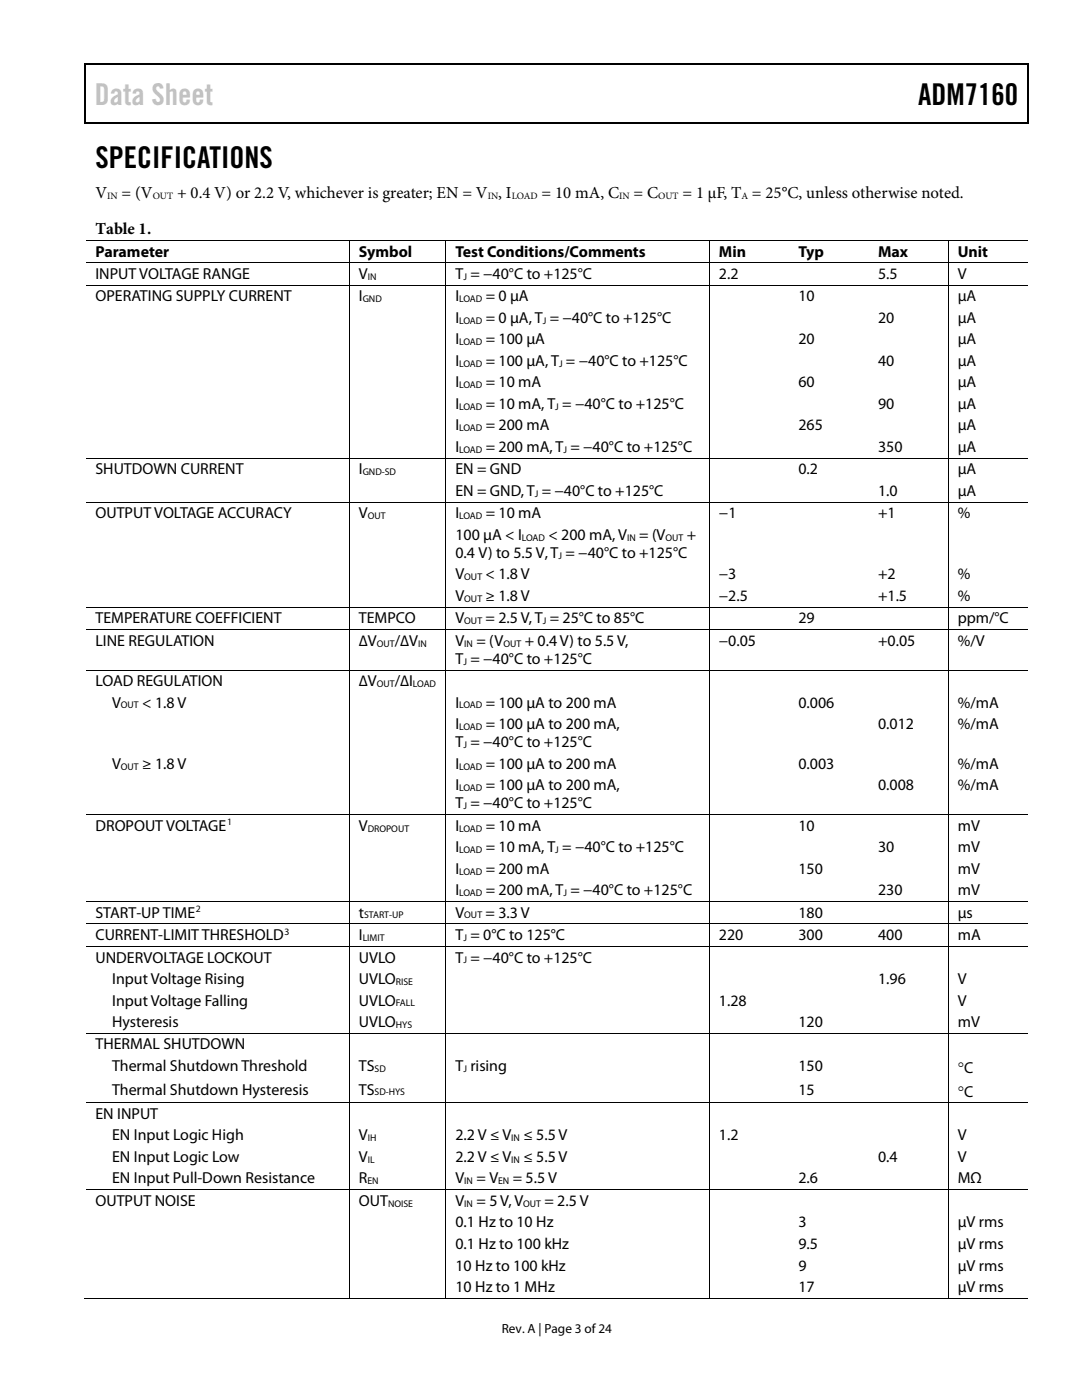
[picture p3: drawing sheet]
<svg xmlns="http://www.w3.org/2000/svg" width="216mm" height="279mm" viewBox="0 0 216 279" stroke-linecap="round" stroke-linejoin="round" font-family="sans-serif">
<defs><g id="words">
<text font-size="6" fill="#c1c1c1" x="18.9" y="21">Data Sheet</text>
<g font-size="6">
<text x="183.2" y="21">ADM7160</text>
<text x="19" y="33.6">SPECIFICATIONS</text>
</g>
<g font-size="3.3">
<text x="19" y="39.5">V</text>
<text x="24.3" y="39.5">= (V</text>
<text x="35.3" y="39.5">+ 0.4 V) or 2.2 V, whichever is greater; EN = V , I</text>
<text x="108.1" y="39.5">= 10 mA, C</text>
<text x="126.4" y="39.5">= C</text>
<text x="136.2" y="39.5">= 1 µF, T = 25°C, unless otherwise noted.</text>
<text x="19.1" y="46.6">Table 1.</text>
</g>
<g font-size="3.2">
<text x="19" y="51.2">Parameter</text>
<text x="71.6" y="51.2">Symbol</text>
<text x="90.9" y="51.2">Test Conditions/Comments</text>
<text x="143.4" y="51.2">Min</text>
<text x="159.3" y="51.2">Typ</text>
<text x="175.2" y="51.2">Max</text>
<text x="191.1" y="51.2">Unit</text>
<text x="19" y="55.6">INPUT VOLTAGE RANGE</text>
<text x="71.6" y="55.6">V</text>
<text x="90.9" y="55.6">T = −40°C to +125°C</text>
<text x="143.4" y="55.6">2.2</text>
<text x="175.2" y="55.6">5.5</text>
<text x="191.1" y="55.6">V</text>
<text x="19" y="60.1">OPERATING SUPPLY CURRENT</text>
<text x="71.6" y="60.1">I</text>
<text x="90.9" y="64.4">I</text>
<text x="90.9" y="60.1">I</text>
<text x="96.9" y="60.1">= 0 µA</text>
<text x="96.9" y="64.4">= 0 µA, T = −40°C to +125°C</text>
<text x="159.3" y="60.1">10</text>
<text x="175.2" y="64.4">20</text>
<text x="191.1" y="64.4">µA</text>
<text x="191.1" y="60.1">µA</text>
<text x="90.9" y="68.7">I</text>
<text x="96.9" y="68.7">= 100 µA</text>
<text x="159.3" y="68.7">20</text>
<text x="191.1" y="68.7">µA</text>
<text x="90.9" y="73">I</text>
<text x="90.9" y="77.3">I</text>
<text x="96.9" y="73">= 100 µA, T = −40°C to +125°C</text>
<text x="96.9" y="77.3">= 10 mA</text>
<text x="159.3" y="77.3">60</text>
<text x="175.2" y="73">40</text>
<text x="191.1" y="73">µA</text>
<text x="191.1" y="77.3">µA</text>
<text x="90.9" y="81.6">I</text>
<text x="96.9" y="81.6">= 10 mA, T = −40°C to +125°C</text>
<text x="175.2" y="81.6">90</text>
<text x="191.1" y="81.6">µA</text>
<text x="90.9" y="85.9">I</text>
<text x="96.9" y="85.9">= 200 mA</text>
<text x="159.3" y="85.9">265</text>
<text x="191.1" y="85.9">μA</text>
<text x="19" y="94.7">SHUTDOWN CURRENT</text>
<text x="71.6" y="94.7">I</text>
<text x="90.9" y="90.2">I</text>
<text x="90.9" y="94.7">EN = GND</text>
<text x="96.9" y="90.2">= 200 mA, T = −40°C to +125°C</text>
<text x="159.3" y="94.7">0.2</text>
<text x="175.2" y="90.2">350</text>
<text x="191.1" y="90.2">μA</text>
<text x="191.1" y="94.7">µA</text>
<text x="90.9" y="99">EN = GND,T = −40°C to +125°C</text>
<text x="175.2" y="99">1.0</text>
<text x="191.1" y="99">µA</text>
<text x="19" y="103.4">OUTPUT VOLTAGE ACCURACY</text>
<text x="71.6" y="103.4">V</text>
<text x="90.9" y="107.8">100 µA &lt; I</text>
<text x="90.9" y="103.4">I</text>
<text x="96.9" y="103.4">= 10 mA</text>
<text x="109.4" y="107.8">&lt; 200 mA, V</text>
<text x="127.6" y="107.8">= (V</text>
<text x="137" y="107.8">+</text>
<text x="143.4" y="103.4">−1</text>
<text x="175.2" y="103.4">+1</text>
<text x="191.1" y="103.4">%</text>
<text x="90.9" y="111.3">0.4 V) to 5.5 V,T = −40°C to +125°C</text>
<text x="90.9" y="115.6">V</text>
<text x="90.9" y="119.9">V</text>
<text x="96.9" y="115.6">&lt; 1.8 V</text>
<text x="96.9" y="119.9">≥ 1.8 V</text>
<text x="143.4" y="119.9">−2.5</text>
<text x="143.4" y="115.6">−3</text>
<text x="175.2" y="119.9">+1.5</text>
<text x="175.2" y="115.6">+2</text>
<text x="191.1" y="119.9">%</text>
<text x="191.1" y="115.6">%</text>
<text x="19" y="124.4">TEMPERATURE COEFFICIENT</text>
<text x="71.6" y="124.4">TEMPCO</text>
<text x="90.9" y="124.4">V</text>
<text x="96.9" y="124.4">= 2.5 V, T = 25°C to 85°C</text>
<text x="159.3" y="124.4">29</text>
<text x="191.1" y="124.4">ppm/°C</text>
<text x="19" y="128.9">LINE REGULATION</text>
<text x="71.6" y="128.9">∆V</text>
<text x="78.8" y="128.9">/∆V</text>
<text x="90.9" y="128.9">V</text>
<text x="95.1" y="128.9">= (V</text>
<text x="104.7" y="128.9">+ 0.4 V) to 5.5 V,</text>
<text x="143.4" y="128.9">−0.05</text>
<text x="175.2" y="128.9">+0.05</text>
<text x="191.1" y="128.9">%/V</text>
<text x="19" y="136.9">LOAD REGULATION</text>
<text x="71.6" y="136.9">∆V</text>
<text x="78.8" y="136.9">/∆I</text>
<text x="90.9" y="132.5">T = −40°C to +125°C</text>
<text x="22.4" y="141.2">V</text>
<text x="28.4" y="141.2">&lt; 1.8 V</text>
<text x="90.9" y="141.2">I</text>
<text x="96.9" y="141.2">= 100 µA to 200 mA</text>
<text x="159.3" y="141.2">0.006</text>
<text x="191.1" y="141.2">%/mA</text>
<text x="90.9" y="149.1">T = −40°C to +125°C</text>
<text x="90.9" y="145.5">I</text>
<text x="96.9" y="145.5">= 100 µA to 200 mA,</text>
<text x="175.2" y="145.5">0.012</text>
<text x="191.1" y="145.5">%/mA</text>
<text x="22.4" y="153.4">V</text>
<text x="28.4" y="153.4">≥ 1.8 V</text>
<text x="90.9" y="153.4">I</text>
<text x="96.9" y="153.4">= 100 µA to 200 mA</text>
<text x="159.3" y="153.4">0.003</text>
<text x="191.1" y="153.4">%/mA</text>
<text x="90.9" y="161.3">T = −40°C to +125°C</text>
<text x="90.9" y="157.7">I</text>
<text x="96.9" y="157.7">= 100 µA to 200 mA,</text>
<text x="175.2" y="157.7">0.008</text>
<text x="191.1" y="157.7">%/mA</text>
<text x="19" y="165.8">DROPOUT VOLTAGE</text>
<text x="71.6" y="165.8">V</text>
<text x="90.9" y="165.8">I</text>
<text x="96.9" y="165.8">= 10 mA</text>
<text x="159.3" y="165.8">10</text>
<text x="191.1" y="165.8">mV</text>
<text x="90.9" y="170.1">I</text>
<text x="96.9" y="170.1">= 10 mA, T = −40°C to +125°C</text>
<text x="175.2" y="170.1">30</text>
<text x="191.1" y="170.1">mV</text>
<text x="90.9" y="174.4">I</text>
<text x="90.9" y="178.7">I</text>
<text x="96.9" y="174.4">= 200 mA</text>
<text x="96.9" y="178.7">= 200 mA, T = −40°C to +125°C</text>
<text x="159.3" y="174.4">150</text>
<text x="175.2" y="178.7">230</text>
<text x="191.1" y="178.7">mV</text>
<text x="191.1" y="174.4">mV</text>
<text x="19" y="183.1">START-UP TIME</text>
<text x="71.6" y="183.1">t</text>
<text x="90.9" y="183.1">V</text>
<text x="96.9" y="183.1">= 3.3 V</text>
<text x="159.3" y="183.1">180</text>
<text x="191.1" y="183.1">µs</text>
<text x="19" y="187.6">CURRENT-LIMIT THRESHOLD</text>
<text x="71.6" y="187.6">I</text>
<text x="90.9" y="187.6">T = 0°C to 125°C</text>
<text x="143.4" y="187.6">220</text>
<text x="159.3" y="187.6">300</text>
<text x="175.2" y="187.6">400</text>
<text x="191.1" y="187.6">mA</text>
<text x="19" y="192.1">UNDERVOLTAGE LOCKOUT</text>
<text x="22.4" y="196.4">Input Voltage Rising</text>
<text x="71.6" y="192.1">UVLO</text>
<text x="71.6" y="196.4">UVLO</text>
<text x="90.9" y="192.1">T = −40°C to +125°C</text>
<text x="175.2" y="196.4">1.96</text>
<text x="191.1" y="196.4">V</text>
<text x="22.4" y="200.7">Input Voltage Falling</text>
<text x="71.6" y="200.7">UVLO</text>
<text x="143.4" y="200.7">1.28</text>
<text x="191.1" y="200.7">V</text>
<text x="19" y="209.4">THERMAL SHUTDOWN</text>
<text x="22.4" y="205">Hysteresis</text>
<text x="71.6" y="205">UVLO</text>
<text x="159.3" y="205">120</text>
<text x="191.1" y="205">mV</text>
<text x="22.4" y="213.7">Thermal Shutdown Threshold</text>
<text x="71.6" y="213.7">TS</text>
<text x="90.9" y="213.7">T rising</text>
<text x="159.3" y="213.7">150</text>
<text x="191.1" y="214.1">°C</text>
<text x="22.4" y="218.4">Thermal Shutdown Hysteresis</text>
<text x="71.6" y="218.4">TS</text>
<text x="159.3" y="218.4">15</text>
<text x="191.1" y="218.8">°C</text>
<text x="19" y="223.3">EN INPUT</text>
<text x="22.4" y="227.6">EN Input Logic High</text>
<text x="71.6" y="227.6">V</text>
<text x="90.9" y="227.6">2.2 V ≤ V</text>
<text x="104.4" y="227.6">≤ 5.5 V</text>
<text x="143.4" y="227.6">1.2</text>
<text x="191.1" y="227.6">V</text>
<text x="22.4" y="231.9">EN Input Logic Low</text>
<text x="71.6" y="231.9">V</text>
<text x="90.9" y="231.9">2.2 V ≤ V</text>
<text x="104.4" y="231.9">≤ 5.5 V</text>
<text x="175.2" y="231.9">0.4</text>
<text x="191.1" y="231.9">V</text>
<text x="22.4" y="236.2">EN Input Pull-Down Resistance</text>
<text x="71.6" y="236.2">R</text>
<text x="90.9" y="236.2">V</text>
<text x="95.1" y="236.2">= V</text>
<text x="102.3" y="236.2">= 5.5 V</text>
<text x="159.3" y="236.2">2.6</text>
<text x="191.1" y="236.2">MΩ</text>
<text x="19" y="240.7">OUTPUT NOISE</text>
<text x="71.6" y="240.7">OUT</text>
<text x="90.9" y="240.7">V</text>
<text x="90.9" y="245">0.1 Hz to 10 Hz</text>
<text x="95.1" y="240.7">= 5 V, V</text>
<text x="108.6" y="240.7">= 2.5 V</text>
<text x="159.3" y="245">3</text>
<text x="191.1" y="245">µV rms</text>
<text x="90.9" y="249.3">0.1 Hz to 100 kHz</text>
<text x="159.3" y="249.3">9.5</text>
<text x="191.1" y="249.3">µV rms</text>
<text x="90.9" y="253.6">10 Hz to 100 kHz</text>
<text x="90.9" y="257.9">10 Hz to 1 MHz</text>
<text x="159.3" y="253.6">9</text>
<text x="159.3" y="257.9">17</text>
<text x="191.1" y="257.9">µV rms</text>
<text x="191.1" y="253.6">µV rms</text>
</g>
<text font-size="2.6" x="100.1" y="266">Rev. A | Page 3 of 24</text>
<g font-size="1.9">
<text x="21.4" y="39.7">IN</text>
<text x="30.5" y="39.7">OUT</text>
<text x="97.3" y="39.7">IN</text>
<text x="102.1" y="39.7">LOAD</text>
<text x="123.5" y="39.7">IN</text>
<text x="131.3" y="39.7">OUT</text>
<text x="147.9" y="39.7">A</text>
<text x="73.4" y="55.8">IN</text>
<text x="92.5" y="55.8">J</text>
<text x="72.4" y="60.3">GND</text>
<text x="91.6" y="60.3">LOAD</text>
<text x="91.6" y="64.6">LOAD</text>
<text x="108.3" y="64.6">J</text>
<text x="91.6" y="68.9">LOAD</text>
<text x="91.6" y="73.2">LOAD</text>
<text x="91.6" y="77.5">LOAD</text>
<text x="111.5" y="73.2">J</text>
<text x="91.6" y="81.8">LOAD</text>
<text x="110.8" y="81.8">J</text>
<text x="91.6" y="86.1">LOAD</text>
<text x="72.4" y="94.8">GND-SD</text>
<text x="91.6" y="90.4">LOAD</text>
<text x="112.4" y="90.4">J</text>
<text x="106.7" y="99.1">J</text>
<text x="73.4" y="103.6">OUT</text>
<text x="91.6" y="103.6">LOAD</text>
<text x="104.1" y="107.9">LOAD</text>
<text x="125.2" y="107.9">IN</text>
<text x="132.8" y="107.9">OUT</text>
<text x="111.5" y="111.5">J</text>
<text x="92.6" y="115.8">OUT</text>
<text x="92.6" y="120.1">OUT</text>
<text x="92.6" y="124.6">OUT</text>
<text x="108.3" y="124.6">J</text>
<text x="75.2" y="129">OUT</text>
<text x="83.4" y="129">IN</text>
<text x="92.6" y="129.1">IN</text>
<text x="100.5" y="129.1">OUT</text>
<text x="75.2" y="137.1">OUT</text>
<text x="82.4" y="137.1">LOAD</text>
<text x="92.5" y="132.7">J</text>
<text x="24.1" y="141.4">OUT</text>
<text x="91.6" y="141.4">LOAD</text>
<text x="91.6" y="145.7">LOAD</text>
<text x="92.5" y="149.3">J</text>
<text x="24.1" y="153.6">OUT</text>
<text x="91.6" y="153.6">LOAD</text>
<text x="91.6" y="157.9">LOAD</text>
<text x="92.5" y="161.5">J</text>
<text x="45.3" y="164.7">1</text>
<text x="73.4" y="165.9">DROPOUT</text>
<text x="91.6" y="165.9">LOAD</text>
<text x="91.6" y="170.2">LOAD</text>
<text x="110.8" y="170.2">J</text>
<text x="91.6" y="174.5">LOAD</text>
<text x="91.6" y="178.8">LOAD</text>
<text x="112.4" y="178.8">J</text>
<text x="39.1" y="182.1">2</text>
<text x="72.7" y="183.3">START-UP</text>
<text x="92.6" y="183.3">OUT</text>
<text x="56.8" y="186.5">3</text>
<text x="72.4" y="187.8">LIMIT</text>
<text x="92.5" y="187.8">J</text>
<text x="79" y="196.6">RISE</text>
<text x="92.5" y="192.3">J</text>
<text x="79" y="200.9">FALL</text>
<text x="79" y="205.1">HYS</text>
<text x="74.7" y="213.9">SD</text>
<text x="92.5" y="213.9">J</text>
<text x="74.7" y="218.6">SD-HYS</text>
<text x="73.4" y="227.8">IH</text>
<text x="102" y="227.8">IN</text>
<text x="73.4" y="232.1">IL</text>
<text x="102" y="232.1">IN</text>
<text x="73.3" y="236.3">EN</text>
<text x="92.6" y="236.3">IN</text>
<text x="99.4" y="236.3">EN</text>
<text x="77.4" y="240.8">NOISE</text>
<text x="92.6" y="240.8">IN</text>
<text x="104.4" y="240.8">OUT</text>
</g>
</g></defs>
<g fill="#000">
<path d="M16.9 12.7h.2v1h-.2zM16.9 12.7h.2v.3h-.2zM82.5 12.7h.3v.3h-.3zM205.1 12.7h.2v1h-.2zM205.1 12.7h.2v.3h-.2zM16.9 24.4h.2v.3h-.2zM82.3 24.4h.2v.3h-.2zM205.1 24.4h.2v.3h-.2zM69.6 47.8h.2v.2h-.2zM69.6 52.4h.2v.1h-.2zM69.6 56.8h.2v.2h-.2zM88.9 47.8h.1v.2h-.1z"/>
<path d="M88.9 52.4h.1v.1h-.1zM88.9 56.8h.1v.2h-.1zM141.5 47.8h.1v.2h-.1zM141.5 52.4h.1v.1h-.1zM141.5 56.8h.1v.2h-.1zM157.4 47.8h.2v.2h-.2zM157.4 52.4h.2v.1h-.2zM157.4 56.8h.2v.2h-.2zM173.3 47.8h.2v.2h-.2zM173.3 52.4h.2v.1h-.2zM173.3 56.8h.2v.2h-.2zM189.1 47.8h.2v.2h-.2z"/>
<path d="M189.1 52.4h.2v.1h-.2zM189.1 56.8h.2v.2h-.2zM69.6 91.4h.2v.1h-.2zM88.9 91.4h.1v.1h-.1zM141.5 91.4h.1v.1h-.1zM157.4 91.4h.2v.1h-.2zM173.3 91.4h.2v.1h-.2zM189.1 91.4h.2v.1h-.2zM69.6 100.2h.2v.1h-.2zM88.9 100.2h.1v.1h-.1zM141.5 100.2h.1v.1h-.1zM157.4 100.2h.2v.1h-.2z"/>
<path d="M173.3 100.2h.2v.1h-.2zM189.1 100.2h.2v.1h-.2zM69.6 121.1h.2v.2h-.2zM69.6 125.6h.2v.2h-.2zM69.6 133.6h.2v.2h-.2zM88.9 121.1h.1v.2h-.1zM88.9 125.6h.1v.2h-.1zM88.9 133.6h.1v.2h-.1zM141.5 121.1h.1v.2h-.1zM141.5 125.6h.1v.2h-.1zM141.5 133.6h.1v.2h-.1zM157.4 121.1h.2v.2h-.2z"/>
<path d="M157.4 125.6h.2v.2h-.2zM157.4 133.6h.2v.2h-.2zM173.3 121.1h.2v.2h-.2zM173.3 125.6h.2v.2h-.2zM173.3 133.6h.2v.2h-.2zM189.1 121.1h.2v.2h-.2zM189.1 125.6h.2v.2h-.2zM189.1 133.6h.2v.2h-.2zM69.6 162.5h.2v.1h-.2zM88.9 162.5h.1v.1h-.1zM141.5 162.5h.1v.1h-.1zM157.4 162.5h.2v.1h-.2z"/>
<path d="M173.3 162.5h.2v.1h-.2zM189.1 162.5h.2v.1h-.2zM69.6 179.9h.2v.1h-.2zM69.6 184.3h.2v.2h-.2zM69.6 188.8h.2v.2h-.2zM88.9 179.9h.1v.1h-.1zM88.9 184.3h.1v.2h-.1zM88.9 188.8h.1v.2h-.1zM141.5 179.9h.1v.1h-.1zM141.5 184.3h.1v.2h-.1zM141.5 188.8h.1v.2h-.1zM157.4 179.9h.2v.1h-.2z"/>
<path d="M157.4 184.3h.2v.2h-.2zM157.4 188.8h.2v.2h-.2zM173.3 179.9h.2v.1h-.2zM173.3 184.3h.2v.2h-.2zM173.3 188.8h.2v.2h-.2zM189.1 179.9h.2v.1h-.2zM189.1 184.3h.2v.2h-.2zM189.1 188.8h.2v.2h-.2zM69.6 206.2h.2v.1h-.2zM88.9 206.2h.1v.1h-.1zM141.5 206.2h.1v.1h-.1zM157.4 206.2h.2v.1h-.2z"/>
<path d="M173.3 206.2h.2v.1h-.2zM189.1 206.2h.2v.1h-.2zM69.6 220h.2v.2h-.2zM69.6 237.4h.2v.1h-.2zM88.9 220h.1v.2h-.1zM88.9 237.4h.1v.1h-.1zM141.5 220h.1v.2h-.1zM141.5 237.4h.1v.1h-.1zM157.4 220h.2v.2h-.2zM157.4 237.4h.2v.1h-.2zM173.3 220h.2v.2h-.2zM173.3 237.4h.2v.1h-.2z"/>
<path d="M189.1 220h.2v.2h-.2zM189.1 237.4h.2v.1h-.2zM69.6 259h.2v.2h-.2zM88.9 259h.1v.2h-.1zM141.5 259h.1v.2h-.1zM157.2 259h.2v.2h-.2zM173.1 259h.1v.2h-.1zM189.1 259h.2v.2h-.2z"/>
</g>
<path d="M17 13.7v10.7M17.1 12.8h65.4M82.8 12.8h122.3M205.2 13.7v10.7M17.1 24.5h188" fill="none" stroke="#000" stroke-width=".25"/>
<g fill="none" stroke="#000" stroke-width=".2">
<path d="M17.1 47.9h52.5M17.1 52.5h52.5M17.1 56.9h52.5M69.7 48v4.4M69.7 52.5v4.3M69.7 57v34.4M69.8 47.9h19.1M69.8 52.5h19.1M69.8 56.9h19.1M89 48v4.4M89 52.5v4.3M89 57v34.4"/>
<path d="M89 47.9h52.5M89 52.5h52.5M89 56.9h52.5M141.5 48v4.4M141.5 52.5v4.3M141.5 57v34.4M141.6 47.9h15.8M141.6 52.5h15.8M141.6 56.9h15.8M157.6 47.9h15.7M157.6 52.5h15.7M157.6 56.9h15.7"/>
<path d="M173.5 47.9h15.6M173.5 52.5h15.6M173.5 56.9h15.6M189.2 48v4.4M189.2 52.5v4.3M189.2 57v34.4M189.3 47.9h15.8M189.3 52.5h15.8M189.3 56.9h15.8M17.1 91.5h52.5M69.7 91.5v8.7M69.8 91.5h19.1"/>
<path d="M89 91.5v8.7M89 91.5h52.5M141.5 91.5v8.7M141.6 91.5h15.8M157.6 91.5h15.7M173.5 91.5h15.6M189.2 91.5v8.7M189.3 91.5h15.8M17.1 100.2h52.5M69.7 100.3v20.8M69.8 100.2h19.1M89 100.3v20.8"/>
<path d="M89 100.2h52.5M141.5 100.3v20.8M141.6 100.2h15.8M157.6 100.2h15.7M173.5 100.2h15.6M189.2 100.3v20.8M189.3 100.2h15.8M17.1 121.2h52.5M17.1 125.7h52.5M17.1 133.7h52.5M69.7 121.3v4.3M69.7 125.8v7.8"/>
<path d="M69.7 133.8v28.7M69.8 121.2h19.1M69.8 125.7h19.1M69.8 133.7h19.1M89 121.3v4.3M89 125.8v7.8M89 133.8v28.7M89 121.2h52.5M89 125.7h52.5M89 133.7h52.5M141.5 121.3v4.3M141.5 125.8v7.8"/>
<path d="M141.5 133.8v28.7M141.6 121.2h15.8M141.6 125.7h15.8M141.6 133.7h15.8M157.6 121.2h15.7M157.6 125.7h15.7M157.6 133.7h15.7M173.5 121.2h15.6M173.5 125.7h15.6M173.5 133.7h15.6M189.2 121.3v4.3M189.2 125.8v7.8"/>
<path d="M189.2 133.8v28.7M189.3 121.2h15.8M189.3 125.7h15.8M189.3 133.7h15.8M17.1 162.6h52.5M17.1 179.9h52.5M69.7 162.6v17.3M69.8 162.6h19.1M69.8 179.9h19.1M89 162.6v17.3M89 162.6h52.5M89 179.9h52.5"/>
<path d="M141.5 162.6v17.3M141.6 162.6h15.8M141.6 179.9h15.8M157.6 162.6h15.7M157.6 179.9h15.7M173.5 162.6h15.6M173.5 179.9h15.6M189.2 162.6v17.3M189.3 162.6h15.8M189.3 179.9h15.8M17.1 184.4h52.5M17.1 188.9h52.5"/>
<path d="M69.7 180v4.3M69.7 184.5v4.3M69.7 189v17.2M69.8 184.4h19.1M69.8 188.9h19.1M89 180v4.3M89 184.5v4.3M89 189v17.2M89 184.4h52.5M89 188.9h52.5M141.5 180v4.3M141.5 184.5v4.3"/>
<path d="M141.5 189v17.2M141.6 184.4h15.8M141.6 188.9h15.8M157.6 184.4h15.7M157.6 188.9h15.7M173.5 184.4h15.6M173.5 188.9h15.6M189.2 180v4.3M189.2 184.5v4.3M189.2 189v17.2M189.3 184.4h15.8M189.3 188.9h15.8"/>
<path d="M17.1 206.2h52.5M69.7 206.3v13.7M69.8 206.2h19.1M89 206.3v13.7M89 206.2h52.5M141.5 206.3v13.7M141.6 206.2h15.8M157.6 206.2h15.7M173.5 206.2h15.6M189.2 206.3v13.7M189.3 206.2h15.8M17.1 220.1h52.5"/>
<path d="M17.1 237.4h52.5M69.7 220.2v17.2M69.7 237.5v21.5M69.8 220.1h19.1M69.8 237.4h19.1M89 220.2v17.2M89 237.5v21.5M89 220.1h52.5M89 237.4h52.5M141.5 220.2v17.2M141.5 237.5v21.5M141.6 220.1h15.8"/>
<path d="M141.6 237.4h15.8M157.6 220.1h15.7M157.6 237.4h15.7M173.5 220.1h15.6M173.5 237.4h15.6M189.2 220.2v17.2M189.2 237.5v21.5M189.3 220.1h15.8M189.3 237.4h15.8M16.9 259.1h52.7M69.8 259.1h19.1M89 259.1h52.5"/>
<path d="M141.6 259.1h47.5M189.3 259.1h15.8"/>
</g>
<use href="#words"/>
</svg>
